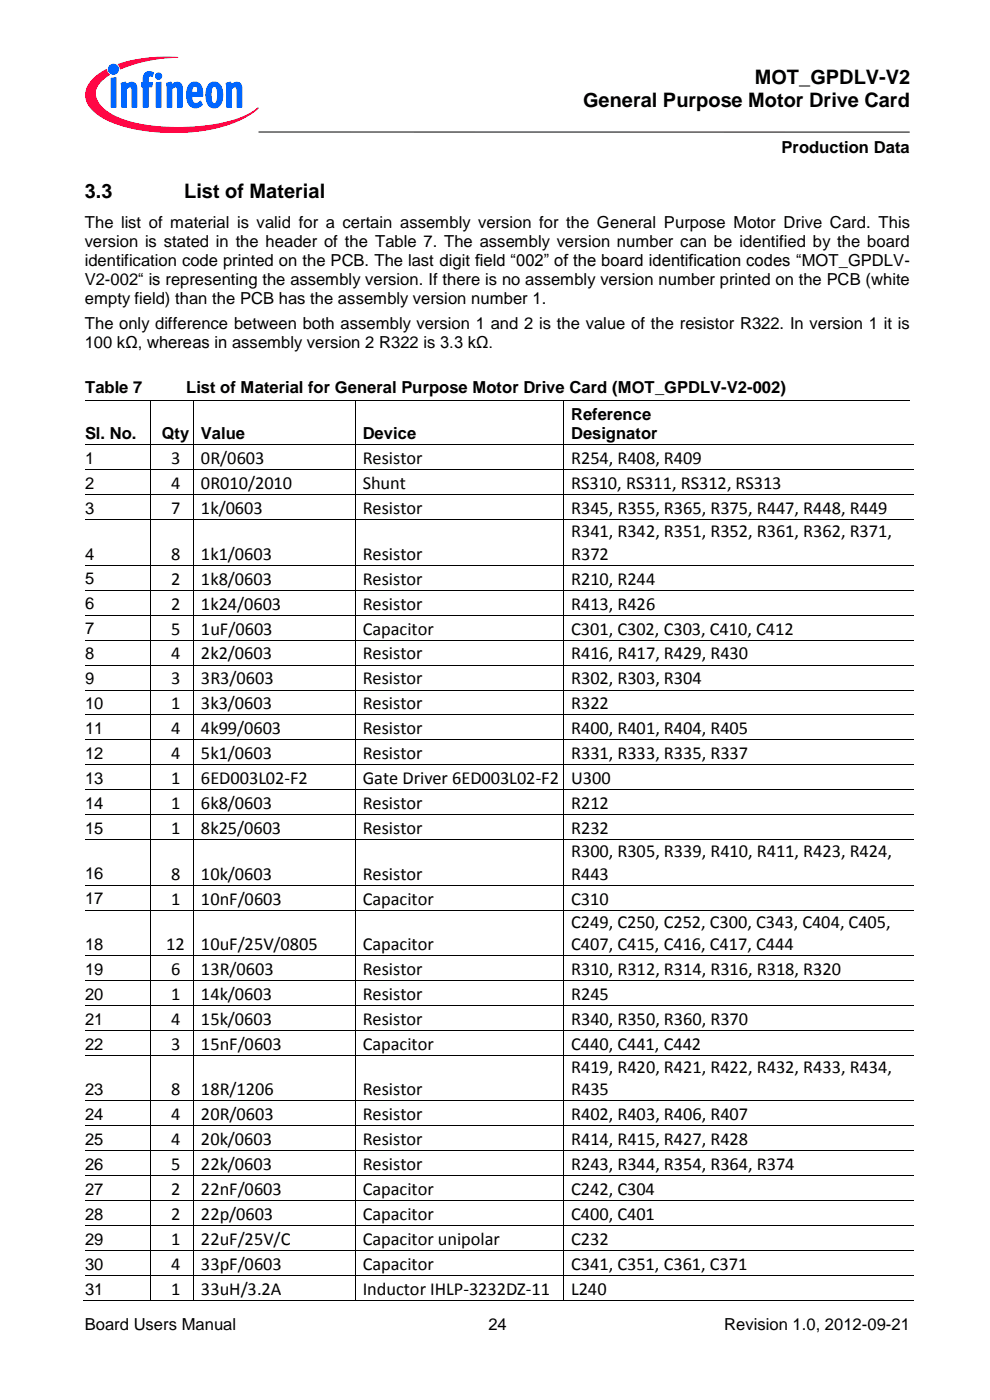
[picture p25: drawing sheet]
<svg xmlns="http://www.w3.org/2000/svg" width="210mm" height="297mm" viewBox="0 0 210 297" stroke-linecap="round" stroke-linejoin="round" font-family="sans-serif">
<defs><g id="words">
<g font-size="4.2">
<text x="160.1" y="17.9">MOT_GPDLV-V2</text>
<text x="123.7" y="22.8">General Purpose Motor Drive Card</text>
<text x="18" y="42">3.3</text>
<text x="39.1" y="42">List of Material</text>
</g>
<g font-size="3.9">
<text x="36.3" y="98.5">3</text>
<text x="42.6" y="98.5">0R/0603</text>
<text x="76.9" y="98.5">Resistor</text>
<text x="121.1" y="98.5">R254, R408, R409</text>
<text x="36.3" y="103.8">4</text>
<text x="42.6" y="103.8">0R010/2010</text>
<text x="76.9" y="103.8">Shunt</text>
<text x="121.1" y="103.8">RS310, RS311, RS312, RS313</text>
<text x="36.3" y="109.1">7</text>
<text x="42.6" y="109.1">1k/0603</text>
<text x="76.9" y="109.1">Resistor</text>
<text x="121.1" y="109.1">R345, R355, R365, R375, R447, R448, R449</text>
<text x="36.3" y="118.8">8</text>
<text x="42.6" y="118.8">1k1/0603</text>
<text x="76.9" y="118.8">Resistor</text>
<text x="121.1" y="114">R341, R342, R351, R352, R361, R362, R371,</text>
<text x="121.1" y="118.8">R372</text>
<text x="36.3" y="124.1">2</text>
<text x="42.6" y="124.1">1k8/0603</text>
<text x="76.9" y="124.1">Resistor</text>
<text x="121.1" y="124.1">R210, R244</text>
<text x="36.3" y="129.3">2</text>
<text x="42.6" y="129.3">1k24/0603</text>
<text x="76.9" y="129.3">Resistor</text>
<text x="121.1" y="129.3">R413, R426</text>
<text x="36.3" y="134.6">5</text>
<text x="42.6" y="134.6">1uF/0603</text>
<text x="76.9" y="134.6">Capacitor</text>
<text x="121.1" y="134.6">C301, C302, C303, C410, C412</text>
<text x="36.3" y="139.9">4</text>
<text x="42.6" y="139.9">2k2/0603</text>
<text x="76.9" y="139.9">Resistor</text>
<text x="121.1" y="139.9">R416, R417, R429, R430</text>
<text x="36.3" y="145.2">3</text>
<text x="42.6" y="145.2">3R3/0603</text>
<text x="76.9" y="145.2">Resistor</text>
<text x="121.1" y="145.2">R302, R303, R304</text>
<text x="36.3" y="150.5">1</text>
<text x="36.3" y="155.8">4</text>
<text x="42.6" y="150.5">3k3/0603</text>
<text x="42.6" y="155.8">4k99/0603</text>
<text x="76.9" y="150.5">Resistor</text>
<text x="76.9" y="155.8">Resistor</text>
<text x="121.1" y="150.5">R322</text>
<text x="121.1" y="155.8">R400, R401, R404, R405</text>
<text x="36.3" y="161.1">4</text>
<text x="42.6" y="161.1">5k1/0603</text>
<text x="76.9" y="161.1">Resistor</text>
<text x="121.1" y="161.1">R331, R333, R335, R337</text>
<text x="36.3" y="166.4">1</text>
<text x="42.6" y="166.4">6ED003L02-F2</text>
<text x="76.9" y="166.4">Gate Driver 6ED003L02-F2</text>
<text x="121.1" y="166.4">U300</text>
<text x="36.3" y="171.7">1</text>
<text x="42.6" y="171.7">6k8/0603</text>
<text x="76.9" y="171.7">Resistor</text>
<text x="121.1" y="171.7">R212</text>
<text x="36.3" y="177">1</text>
<text x="42.6" y="177">8k25/0603</text>
<text x="76.9" y="177">Resistor</text>
<text x="121.1" y="177">R232</text>
<text x="121.1" y="181.9">R300, R305, R339, R410, R411, R423, R424,</text>
<text x="36.3" y="186.6">8</text>
<text x="36.3" y="191.9">1</text>
<text x="42.6" y="186.6">10k/0603</text>
<text x="42.6" y="191.9">10nF/0603</text>
<text x="76.9" y="186.6">Resistor</text>
<text x="76.9" y="191.9">Capacitor</text>
<text x="121.1" y="186.6">R443</text>
<text x="121.1" y="191.9">C310</text>
<text x="121.1" y="196.8">C249, C250, C252, C300, C343, C404, C405,</text>
<text x="35.3" y="201.6">12</text>
<text x="42.6" y="201.6">10uF/25V/0805</text>
<text x="76.9" y="201.6">Capacitor</text>
<text x="121.1" y="201.6">C407, C415, C416, C417, C444</text>
<text x="36.3" y="206.9">6</text>
<text x="42.6" y="206.9">13R/0603</text>
<text x="76.9" y="206.9">Resistor</text>
<text x="121.1" y="206.9">R310, R312, R314, R316, R318, R320</text>
<text x="36.3" y="212.2">1</text>
<text x="42.6" y="212.2">14k/0603</text>
<text x="76.9" y="212.2">Resistor</text>
<text x="121.1" y="212.2">R245</text>
<text x="36.3" y="217.4">4</text>
<text x="42.6" y="217.4">15k/0603</text>
<text x="76.9" y="217.4">Resistor</text>
<text x="121.1" y="217.4">R340, R350, R360, R370</text>
<text x="36.3" y="222.8">3</text>
<text x="42.6" y="222.8">15nF/0603</text>
<text x="76.9" y="222.8">Capacitor</text>
<text x="121.1" y="222.8">C440, C441, C442</text>
<text x="121.1" y="227.7">R419, R420, R421, R422, R432, R433, R434,</text>
<text x="36.3" y="232.4">8</text>
<text x="42.6" y="232.4">18R/1206</text>
<text x="76.9" y="232.4">Resistor</text>
<text x="121.1" y="232.4">R435</text>
<text x="36.3" y="237.7">4</text>
<text x="42.6" y="237.7">20R/0603</text>
<text x="76.9" y="237.7">Resistor</text>
<text x="121.1" y="237.7">R402, R403, R406, R407</text>
<text x="36.3" y="243">4</text>
<text x="42.6" y="243">20k/0603</text>
<text x="76.9" y="243">Resistor</text>
<text x="121.1" y="243">R414, R415, R427, R428</text>
<text x="36.3" y="248.3">5</text>
<text x="42.6" y="248.3">22k/0603</text>
<text x="76.9" y="248.3">Resistor</text>
<text x="121.1" y="248.3">R243, R344, R354, R364, R374</text>
<text x="36.3" y="253.6">2</text>
<text x="42.6" y="253.6">22nF/0603</text>
<text x="76.9" y="253.6">Capacitor</text>
<text x="121.1" y="253.6">C242, C304</text>
<text x="36.3" y="258.9">2</text>
<text x="42.6" y="258.9">22p/0603</text>
<text x="76.9" y="258.9">Capacitor</text>
<text x="121.1" y="258.9">C400, C401</text>
<text x="36.3" y="264.2">1</text>
<text x="36.3" y="269.4">4</text>
<text x="42.6" y="264.2">22uF/25V/C</text>
<text x="42.6" y="269.4">33pF/0603</text>
<text x="76.9" y="264.2">Capacitor unipolar</text>
<text x="76.9" y="269.4">Capacitor</text>
<text x="121.1" y="264.2">C232</text>
<text x="121.1" y="269.4">C341, C351, C361, C371</text>
<text x="36.3" y="274.7">1</text>
<text x="42.6" y="274.7">33uH/3.2A</text>
<text x="76.9" y="274.7">Inductor IHLP-3232DZ-11</text>
<text x="121.1" y="274.7">L240</text>
</g>
<g font-size="3.5">
<text x="165.8" y="32.6">Production Data</text>
<text x="18" y="48.4">The list of material is valid for a certain assembly version for the General Purpose Motor Drive Card. This</text>
<text x="18" y="52.5">version is stated in the header of the Table 7. The assembly version number can be identified by the board</text>
<text x="18" y="56.5">identification code printed on the PCB. The last digit field “002” of the board identification codes “MOT_GPDLV-</text>
<text x="18" y="60.5">V2-002“ is representing the assembly version. If there is no assembly version number printed on the PCB (white</text>
<text x="18" y="64.6">empty field) than the PCB has the assembly version number 1.</text>
<text x="18" y="69.7">The only difference between both assembly version 1 and 2 is the value of the resistor R322. In version 1 it is</text>
<text x="18" y="73.8">100 kΩ, whereas in assembly version 2 R322 is 3.3 kΩ.</text>
<text x="18" y="83.4">Table 7</text>
<text x="39.5" y="83.4">List of Material for General Purpose Motor Drive Card (MOT_GPDLV-V2-002)</text>
<text x="121.1" y="89.1">Reference</text>
<text x="18" y="93.1">Sl. No.</text>
<text x="34.3" y="93.1">Qty</text>
<text x="42.6" y="93.1">Value</text>
<text x="76.9" y="93.1">Device</text>
<text x="121.1" y="93.2">Designator</text>
<text x="18" y="98.5">1</text>
<text x="18" y="103.8">2</text>
<text x="18" y="109.1">3</text>
<text x="18" y="118.7">4</text>
<text x="18" y="124">5</text>
<text x="18" y="129.3">6</text>
<text x="18" y="134.6">7</text>
<text x="18" y="139.9">8</text>
<text x="18" y="145.2">9</text>
<text x="18" y="150.5">10</text>
<text x="18" y="155.8">11</text>
<text x="18" y="161.1">12</text>
<text x="18" y="166.4">13</text>
<text x="18" y="171.6">14</text>
<text x="18" y="176.9">15</text>
<text x="18" y="186.6">16</text>
<text x="18" y="191.9">17</text>
<text x="18" y="201.5">18</text>
<text x="18" y="206.8">19</text>
<text x="18" y="212.1">20</text>
<text x="18" y="217.4">21</text>
<text x="18" y="222.7">22</text>
<text x="18" y="232.4">23</text>
<text x="18" y="237.7">24</text>
<text x="18" y="242.9">25</text>
<text x="18" y="248.2">26</text>
<text x="18" y="253.5">27</text>
<text x="18" y="258.8">28</text>
<text x="18" y="264.1">29</text>
<text x="18" y="269.4">30</text>
<text x="18" y="274.7">31</text>
<text x="18" y="282.2">Board Users Manual</text>
<text x="103.6" y="282.2">24</text>
<text x="153.7" y="282.2">Revision 1.0, 2012-09-21</text>
</g>
</g></defs>
<g fill="none" stroke="#000" stroke-width=".21">
<path d="M54.9 28h138M18 85.1h13.8M18 94.4h13.8M18 99.7h13.8M31.8 85.1v9.2M31.8 94.5v5.1M31.8 99.8v5.1M31.9 85.1h9.1M31.9 94.4h9.1M31.9 99.7h9.1M41.1 85.1v9.2M41.1 94.5v5.1"/>
<path d="M41.1 99.8v5.1M41.2 85.1h34.1M41.2 94.4h34.1M41.2 99.7h34.1M75.4 85.1v9.2M75.4 94.5v5.1M75.4 99.8v5.1M75.5 85.1h44M75.5 94.4h44M75.5 99.7h44M119.6 85.1v9.2M119.6 94.5v5.1"/>
<path d="M119.6 99.8v5.1M119.7 85.1h29.1M119.7 94.4h29.1M119.7 99.7h74.1M149.2 85.1h43.8M149.2 94.4h44.6M18 105h13.8M18 110.3h13.8M18 119.9h13.8M31.8 105.1v5.1M31.8 110.4v9.5M31.9 105h9.1"/>
<path d="M31.9 110.3h9.1M31.9 119.9h9.1M41.1 105.1v5.1M41.1 110.4v9.5M41.2 105h34.1M41.2 110.3h34.1M41.2 119.9h34.1M75.4 105.1v5.1M75.4 110.4v9.5M75.5 105h44M75.5 110.3h44M75.5 119.9h44"/>
<path d="M119.6 105.1v5.1M119.6 110.4v9.5M119.7 105h74.1M119.7 110.3h74.1M119.7 119.9h74.1M18 125.2h13.8M18 130.5h13.8M18 135.8h13.8M31.8 120v5.2M31.8 125.3v5.1M31.8 130.6v5.1M31.8 135.9v5.1"/>
<path d="M31.9 125.2h9.1M31.9 130.5h9.1M31.9 135.8h9.1M41.1 120v5.2M41.1 125.3v5.1M41.1 130.6v5.1M41.1 135.9v5.1M41.2 125.2h34.1M41.2 130.5h34.1M41.2 135.8h34.1M75.4 120v5.2M75.4 125.3v5.1"/>
<path d="M75.4 130.6v5.1M75.4 135.9v5.1M75.5 125.2h44M75.5 130.5h44M75.5 135.8h44M119.6 120v5.2M119.6 125.3v5.1M119.6 130.6v5.1M119.6 135.9v5.1M119.7 125.2h74.1M119.7 130.5h74.1M119.7 135.8h74.1"/>
<path d="M18 141.1h13.8M18 146.4h13.8M18 151.7h13.8M18 157h13.8M31.8 141.2v5.1M31.8 146.5v5.1M31.8 151.8v5.1M31.8 157.1v5.1M31.9 141.1h9.1M31.9 146.4h9.1M31.9 151.7h9.1M31.9 157h9.1"/>
<path d="M41.1 141.2v5.1M41.1 146.5v5.1M41.1 151.8v5.1M41.1 157.1v5.1M41.2 141.1h34.1M41.2 146.4h34.1M41.2 151.7h34.1M41.2 157h34.1M75.4 141.2v5.1M75.4 146.5v5.1M75.4 151.8v5.1M75.4 157.1v5.1"/>
<path d="M75.5 141.1h44M75.5 146.4h44M75.5 151.7h44M75.5 157h44M119.6 141.2v5.1M119.6 146.5v5.1M119.6 151.8v5.1M119.6 157.1v5.1M119.7 141.1h74.1M119.7 146.4h74.1M119.7 151.7h74.1M119.7 157h74.1"/>
<path d="M18 162.3h13.8M18 167.6h13.8M18 172.9h13.8M18 178.2h13.8M31.8 162.4v5.1M31.8 167.7v5.1M31.8 173v5.1M31.8 178.2v9.5M31.9 162.3h9.1M31.9 167.6h9.1M31.9 172.9h9.1M31.9 178.2h9.1"/>
<path d="M41.1 162.4v5.1M41.1 167.7v5.1M41.1 173v5.1M41.1 178.2v9.5M41.2 162.3h34.1M41.2 167.6h34.1M41.2 172.9h34.1M41.2 178.2h34.1M75.4 162.4v5.1M75.4 167.7v5.1M75.4 173v5.1M75.4 178.2v9.5"/>
<path d="M75.5 162.3h44M75.5 167.6h44M75.5 172.9h44M75.5 178.2h44M119.6 162.4v5.1M119.6 167.7v5.1M119.6 173v5.1M119.6 178.2v9.5M119.7 162.3h74.1M119.7 167.6h74.1M119.7 172.9h74.1M119.7 178.2h74.1"/>
<path d="M18 187.8h13.8M18 193.1h13.8M31.8 187.9v5.1M31.8 193.2v9.5M31.9 187.8h9.1M31.9 193.1h9.1M41.1 187.9v5.1M41.1 193.2v9.5M41.2 187.8h34.1M41.2 193.1h34.1M75.4 187.9v5.1M75.4 193.2v9.5"/>
<path d="M75.5 187.8h44M75.5 193.1h44M119.6 187.9v5.1M119.6 193.2v9.5M119.7 187.8h74.1M119.7 193.1h74.1M18 202.8h13.8M18 208.1h13.8M18 213.3h13.8M18 218.6h13.8M31.8 202.8v5.2M31.8 208.1v5.2"/>
<path d="M31.8 213.4v5.1M31.8 218.7v5.2M31.9 202.8h9.1M31.9 208.1h9.1M31.9 213.3h9.1M31.9 218.6h9.1M41.1 202.8v5.2M41.1 208.1v5.2M41.1 213.4v5.1M41.1 218.7v5.2M41.2 202.8h34.1M41.2 208.1h34.1"/>
<path d="M41.2 213.3h34.1M41.2 218.6h34.1M75.4 202.8v5.2M75.4 208.1v5.2M75.4 213.4v5.1M75.4 218.7v5.2M75.5 202.8h44M75.5 208.1h44M75.5 213.3h44M75.5 218.6h44M119.6 202.8v5.2M119.6 208.1v5.2"/>
<path d="M119.6 213.4v5.1M119.6 218.7v5.2M119.7 202.8h74.1M119.7 208.1h74.1M119.7 213.3h74.1M119.7 218.6h74.1M18 223.9h13.8M18 233.6h13.8M18 238.9h13.8M31.8 224v9.5M31.8 233.7v5.1M31.8 239v5.1"/>
<path d="M31.9 223.9h9.1M31.9 233.6h9.1M31.9 238.9h9.1M41.1 224v9.5M41.1 233.7v5.1M41.1 239v5.1M41.2 223.9h34.1M41.2 233.6h34.1M41.2 238.9h34.1M75.4 224v9.5M75.4 233.7v5.1M75.4 239v5.1"/>
<path d="M75.5 223.9h44M75.5 233.6h44M75.5 238.9h44M119.6 224v9.5M119.6 233.7v5.1M119.6 239v5.1M119.7 223.9h74.1M119.7 233.6h74.1M119.7 238.9h74.1M18 244.2h13.8M18 249.5h13.8M18 254.8h13.8"/>
<path d="M31.8 244.3v5.1M31.8 249.5v5.2M31.8 254.8v5.2M31.9 244.2h9.1M31.9 249.5h9.1M31.9 254.8h9.1M41.1 244.3v5.1M41.1 249.5v5.2M41.1 254.8v5.2M41.2 244.2h34.1M41.2 249.5h34.1M41.2 254.8h34.1"/>
<path d="M75.4 244.3v5.1M75.4 249.5v5.2M75.4 254.8v5.2M75.5 244.2h44M75.5 249.5h44M75.5 254.8h44M119.6 244.3v5.1M119.6 249.5v5.2M119.6 254.8v5.2M119.7 244.2h74.1M119.7 249.5h74.1M119.7 254.8h74.1"/>
<path d="M17.7 275.9h14.1M18 260h13.8M18 265.3h13.8M18 270.6h13.8M31.8 260.1v5.2M31.8 265.4v5.1M31.8 270.7v5.1M31.9 260h9.1M31.9 265.3h9.1M31.9 270.6h9.1M31.9 275.9h9.1M41.1 260.1v5.2"/>
<path d="M41.1 265.4v5.1M41.1 270.7v5.1M41.2 260h34.1M41.2 265.3h34.1M41.2 270.6h34.1M41.2 275.9h34.1M75.4 260.1v5.2M75.4 265.4v5.1M75.4 270.7v5.1M75.5 260h44M75.5 265.3h44M75.5 270.6h44"/>
<path d="M75.5 275.9h44M119.6 260.1v5.2M119.6 265.4v5.1M119.6 270.7v5.1M119.7 260h74.1M119.7 265.3h74.1M119.7 270.6h74.1M119.7 275.9h74.1"/>
</g>
<g fill="#06f" stroke="#06f" stroke-width=".21">
<path d="M23.6 16.6l1-.1v6.3h-1z"/>
<path d="M25.7 17.7l.9-.3 .2 .6a1.2 1.2 0 0 1 1.3-.6 1.2 1.2 0 0 1 .9 1.2v4.2h-1v-3.8a.54 .54 0 0 0-.4-.6 .54 .54 0 0 0-.6 .3l-.2 .2v3.9h-1z"/>
<path d="M30.8 15.6a1.39 1.39 0 0 1 1.8-.1l-.3 .8a.51 .51 0 0 0-.6-.2 .51 .51 0 0 0-.3 .6v.8h1l-.2 .9h-.8v4.4h-1v-4.4h-.4v-.9h.4v-.3a2.1 2.1 0 0 1 .4-1.6z"/>
<path d="M35.3 17.7l1-.3 .1 .6a1.2 1.2 0 0 1 1.3-.6 1.2 1.2 0 0 1 .9 1.2v4.2h-1v-3.8a.54 .54 0 0 0-.3-.6 .54 .54 0 0 0-.7 .3l-.1 .2v3.9h-1z"/>
<path d="M48 17.7l.9-.3 .1 .6a1.2 1.2 0 0 1 1.4-.6 1.2 1.2 0 0 1 .9 1.2v4.2h-1v-3.8a.54 .54 0 0 0-.4-.6 .54 .54 0 0 0-.6 .3l-.2 .2v3.9h-1z"/>
<path d="M33 16.2a.67 .67 0 0 1 1.3 0 .67 .67 0 0 1-1.3 0zM33.1 17.6l1.1-.2v5.4h-1.1z"/>
<path d="M40.3 17.8a1.64 1.64 0 0 1 1.9-.2 1.64 1.64 0 0 1 .8 1.8v1h-2.3a1.05 1.05 0 0 0 .3 1.3 1.05 1.05 0 0 0 1.3 0l.2-.3 .4 .8a1.83 1.83 0 0 1-2 .6 1.83 1.83 0 0 1-1.2-1.8 4.1 4.1 0 0 1 .6-3.2zM41 18.4l-.2 .3-.1 .9h1.3a.95 .95 0 0 0-.8-1.3z"/>
<path d="M44.5 17.8a1.69 1.69 0 0 1 1.8-.2 1.69 1.69 0 0 1 .9 1.6 3.3 3.3 0 0 1-1.2 3.6 1.73 1.73 0 0 1-2.2-1.8l-.1-.6a3.4 3.4 0 0 1 .8-2.6zM45.2 18.4l-.3 .4-.1 .8a3.1 3.1 0 0 0 .4 2.3 .77 .77 0 0 0 .8-.2 .77 .77 0 0 0 .1-.9v-1.2a.87 .87 0 0 0-.9-1.2z"/>
<circle cx="24.1" cy="14.7" r="1.07"/>
</g>
<g fill="#ff0040" stroke="#ff0040" stroke-width=".21">
<path d="M25.1 13.7l1.5-.5a33.6 33.6 0 0 1 11.1-1 31.7 31.7 0 0 0-12.2 2.4z"/>
<path d="M20 16.5l1.2-.9 1.4-.9 .1 .6 .5 .6a5 5 0 0 0-3 4.2 6.6 6.6 0 0 0 4.2 4.6 35.2 35.2 0 0 0 16.7 2.2 27.8 27.8 0 0 0 12.6-3.2l1-.8a18.7 18.7 0 0 1-9.3 4.4 40.2 40.2 0 0 1-21.8-1.5 8.6 8.6 0 0 1-5.3-4.6 4.5 4.5 0 0 1 1.7-4.7z"/>
</g>
<g fill="#000">
<path d="M31.8 85h.1v.1h-.1z" fill-rule="evenodd"/>
<path d="M31.8 94.3h.1v.2h-.1z" fill-rule="evenodd"/>
<path d="M31.8 99.6h.1v.2h-.1z" fill-rule="evenodd"/>
<path d="M41 85h.2v.1h-.2z" fill-rule="evenodd"/>
<path d="M41 94.3h.2v.2h-.2z" fill-rule="evenodd"/>
<path d="M41 99.6h.2v.2h-.2z" fill-rule="evenodd"/>
<path d="M75.3 85h.2v.1h-.2z" fill-rule="evenodd"/>
<path d="M75.3 94.3h.2v.2h-.2z" fill-rule="evenodd"/>
<path d="M75.3 99.6h.2v.2h-.2z" fill-rule="evenodd"/>
<path d="M119.5 85h.2v.1h-.2z" fill-rule="evenodd"/>
<path d="M119.5 94.3h.2v.2h-.2z" fill-rule="evenodd"/>
<path d="M119.5 99.6h.2v.2h-.2z" fill-rule="evenodd"/>
<path d="M148.8 85h.2v.1h-.2z" fill-rule="evenodd"/>
<path d="M148.8 94.3h.2v.2h-.2z" fill-rule="evenodd"/>
<path d="M149 85v.1z" fill-rule="evenodd"/>
<path d="M149 94.3v.2z" fill-rule="evenodd"/>
<path d="M149 85h.2v.1h-.2z" fill-rule="evenodd"/>
<path d="M149 94.3h.2v.2h-.2z" fill-rule="evenodd"/>
<path d="M31.8 104.9h.1v.2h-.1z" fill-rule="evenodd"/>
<path d="M31.8 110.2h.1v.2h-.1z" fill-rule="evenodd"/>
<path d="M41 104.9h.2v.2h-.2z" fill-rule="evenodd"/>
<path d="M41 110.2h.2v.2h-.2z" fill-rule="evenodd"/>
<path d="M75.3 104.9h.2v.2h-.2z" fill-rule="evenodd"/>
<path d="M75.3 110.2h.2v.2h-.2z" fill-rule="evenodd"/>
<path d="M119.5 104.9h.2v.2h-.2z" fill-rule="evenodd"/>
<path d="M119.5 110.2h.2v.2h-.2z" fill-rule="evenodd"/>
<path d="M31.8 119.9h.1v.1h-.1z" fill-rule="evenodd"/>
<path d="M31.8 125.2h.1v.1h-.1z" fill-rule="evenodd"/>
<path d="M31.8 130.4h.1v.2h-.1z" fill-rule="evenodd"/>
<path d="M31.8 135.7h.1v.2h-.1z" fill-rule="evenodd"/>
<path d="M41 119.9h.2v.1h-.2z" fill-rule="evenodd"/>
<path d="M41 125.2h.2v.1h-.2z" fill-rule="evenodd"/>
<path d="M41 130.4h.2v.2h-.2z" fill-rule="evenodd"/>
<path d="M41 135.7h.2v.2h-.2z" fill-rule="evenodd"/>
<path d="M75.3 119.9h.2v.1h-.2z" fill-rule="evenodd"/>
<path d="M75.3 125.2h.2v.1h-.2z" fill-rule="evenodd"/>
<path d="M75.3 130.4h.2v.2h-.2z" fill-rule="evenodd"/>
<path d="M75.3 135.7h.2v.2h-.2z" fill-rule="evenodd"/>
<path d="M119.5 119.9h.2v.1h-.2z" fill-rule="evenodd"/>
<path d="M119.5 125.2h.2v.1h-.2z" fill-rule="evenodd"/>
<path d="M119.5 130.4h.2v.2h-.2z" fill-rule="evenodd"/>
<path d="M119.5 135.7h.2v.2h-.2z" fill-rule="evenodd"/>
<path d="M31.8 141h.1v.2h-.1z" fill-rule="evenodd"/>
<path d="M31.8 146.3h.1v.2h-.1z" fill-rule="evenodd"/>
<path d="M31.8 151.6h.1v.2h-.1z" fill-rule="evenodd"/>
<path d="M31.8 156.9h.1v.2h-.1z" fill-rule="evenodd"/>
<path d="M41 141h.2v.2h-.2z" fill-rule="evenodd"/>
<path d="M41 146.3h.2v.2h-.2z" fill-rule="evenodd"/>
<path d="M41 151.6h.2v.2h-.2z" fill-rule="evenodd"/>
<path d="M41 156.9h.2v.2h-.2z" fill-rule="evenodd"/>
<path d="M75.3 141h.2v.2h-.2z" fill-rule="evenodd"/>
<path d="M75.3 146.3h.2v.2h-.2z" fill-rule="evenodd"/>
<path d="M75.3 151.6h.2v.2h-.2z" fill-rule="evenodd"/>
<path d="M75.3 156.9h.2v.2h-.2z" fill-rule="evenodd"/>
<path d="M119.5 141h.2v.2h-.2z" fill-rule="evenodd"/>
<path d="M119.5 146.3h.2v.2h-.2z" fill-rule="evenodd"/>
<path d="M119.5 151.6h.2v.2h-.2z" fill-rule="evenodd"/>
<path d="M119.5 156.9h.2v.2h-.2z" fill-rule="evenodd"/>
<path d="M31.8 162.2h.1v.2h-.1z" fill-rule="evenodd"/>
<path d="M31.8 167.5h.1v.2h-.1z" fill-rule="evenodd"/>
<path d="M31.8 172.8h.1v.2h-.1z" fill-rule="evenodd"/>
<path d="M31.8 178.1h.1v.1h-.1z" fill-rule="evenodd"/>
<path d="M41 162.2h.2v.2h-.2z" fill-rule="evenodd"/>
<path d="M41 167.5h.2v.2h-.2z" fill-rule="evenodd"/>
<path d="M41 172.8h.2v.2h-.2z" fill-rule="evenodd"/>
<path d="M41 178.1h.2v.1h-.2z" fill-rule="evenodd"/>
<path d="M75.3 162.2h.2v.2h-.2z" fill-rule="evenodd"/>
<path d="M75.3 167.5h.2v.2h-.2z" fill-rule="evenodd"/>
<path d="M75.3 172.8h.2v.2h-.2z" fill-rule="evenodd"/>
<path d="M75.3 178.1h.2v.1h-.2z" fill-rule="evenodd"/>
<path d="M119.5 162.2h.2v.2h-.2z" fill-rule="evenodd"/>
<path d="M119.5 167.5h.2v.2h-.2z" fill-rule="evenodd"/>
<path d="M119.5 172.8h.2v.2h-.2z" fill-rule="evenodd"/>
<path d="M119.5 178.1h.2v.1h-.2z" fill-rule="evenodd"/>
<path d="M31.8 187.7h.1v.2h-.1z" fill-rule="evenodd"/>
<path d="M31.8 193h.1v.2h-.1z" fill-rule="evenodd"/>
<path d="M41 187.7h.2v.2h-.2z" fill-rule="evenodd"/>
<path d="M41 193h.2v.2h-.2z" fill-rule="evenodd"/>
<path d="M75.3 187.7h.2v.2h-.2z" fill-rule="evenodd"/>
<path d="M75.3 193h.2v.2h-.2z" fill-rule="evenodd"/>
<path d="M119.5 187.7h.2v.2h-.2z" fill-rule="evenodd"/>
<path d="M119.5 193h.2v.2h-.2z" fill-rule="evenodd"/>
<path d="M31.8 202.7h.1v.1h-.1z" fill-rule="evenodd"/>
<path d="M31.8 208h.1v.1h-.1z" fill-rule="evenodd"/>
<path d="M31.8 213.3h.1v.1h-.1z" fill-rule="evenodd"/>
<path d="M31.8 218.5h.1v.2h-.1z" fill-rule="evenodd"/>
<path d="M41 202.7h.2v.1h-.2z" fill-rule="evenodd"/>
<path d="M41 208h.2v.1h-.2z" fill-rule="evenodd"/>
<path d="M41 213.3h.2v.1h-.2z" fill-rule="evenodd"/>
<path d="M41 218.5h.2v.2h-.2z" fill-rule="evenodd"/>
<path d="M75.3 202.7h.2v.1h-.2z" fill-rule="evenodd"/>
<path d="M75.3 208h.2v.1h-.2z" fill-rule="evenodd"/>
<path d="M75.3 213.3h.2v.1h-.2z" fill-rule="evenodd"/>
<path d="M75.3 218.5h.2v.2h-.2z" fill-rule="evenodd"/>
<path d="M119.5 202.7h.2v.1h-.2z" fill-rule="evenodd"/>
<path d="M119.5 208h.2v.1h-.2z" fill-rule="evenodd"/>
<path d="M119.5 213.3h.2v.1h-.2z" fill-rule="evenodd"/>
<path d="M119.5 218.5h.2v.2h-.2z" fill-rule="evenodd"/>
<path d="M31.8 223.9h.1v.1h-.1z" fill-rule="evenodd"/>
<path d="M31.8 233.5h.1v.2h-.1z" fill-rule="evenodd"/>
<path d="M31.8 238.8h.1v.2h-.1z" fill-rule="evenodd"/>
<path d="M41 223.9h.2v.1h-.2z" fill-rule="evenodd"/>
<path d="M41 233.5h.2v.2h-.2z" fill-rule="evenodd"/>
<path d="M41 238.8h.2v.2h-.2z" fill-rule="evenodd"/>
<path d="M75.3 223.9h.2v.1h-.2z" fill-rule="evenodd"/>
<path d="M75.3 233.5h.2v.2h-.2z" fill-rule="evenodd"/>
<path d="M75.3 238.8h.2v.2h-.2z" fill-rule="evenodd"/>
<path d="M119.5 223.9h.2v.1h-.2z" fill-rule="evenodd"/>
<path d="M119.5 233.5h.2v.2h-.2z" fill-rule="evenodd"/>
<path d="M119.5 238.8h.2v.2h-.2z" fill-rule="evenodd"/>
<path d="M31.8 244.1h.1v.2h-.1z" fill-rule="evenodd"/>
<path d="M31.8 249.4h.1v.1h-.1z" fill-rule="evenodd"/>
<path d="M31.8 254.7h.1v.1h-.1z" fill-rule="evenodd"/>
<path d="M41 244.1h.2v.2h-.2z" fill-rule="evenodd"/>
<path d="M41 249.4h.2v.1h-.2z" fill-rule="evenodd"/>
<path d="M41 254.7h.2v.1h-.2z" fill-rule="evenodd"/>
<path d="M75.3 244.1h.2v.2h-.2z" fill-rule="evenodd"/>
<path d="M75.3 249.4h.2v.1h-.2z" fill-rule="evenodd"/>
<path d="M75.3 254.7h.2v.1h-.2z" fill-rule="evenodd"/>
<path d="M119.5 244.1h.2v.2h-.2z" fill-rule="evenodd"/>
<path d="M119.5 249.4h.2v.1h-.2z" fill-rule="evenodd"/>
<path d="M119.5 254.7h.2v.1h-.2z" fill-rule="evenodd"/>
<path d="M31.8 260h.1v.1h-.1z" fill-rule="evenodd"/>
<path d="M31.8 265.3h.1v.1h-.1z" fill-rule="evenodd"/>
<path d="M31.8 270.5h.1v.2h-.1z" fill-rule="evenodd"/>
<path d="M31.8 275.8h.1v.2h-.1z" fill-rule="evenodd"/>
<path d="M41 260h.2v.1h-.2z" fill-rule="evenodd"/>
<path d="M41 265.3h.2v.1h-.2z" fill-rule="evenodd"/>
<path d="M41 270.5h.2v.2h-.2z" fill-rule="evenodd"/>
<path d="M41 275.8h.2v.2h-.2z" fill-rule="evenodd"/>
<path d="M75.3 260h.2v.1h-.2z" fill-rule="evenodd"/>
<path d="M75.3 265.3h.2v.1h-.2z" fill-rule="evenodd"/>
<path d="M75.3 270.5h.2v.2h-.2z" fill-rule="evenodd"/>
<path d="M75.3 275.8h.2v.2h-.2z" fill-rule="evenodd"/>
<path d="M119.5 260h.2v.1h-.2z" fill-rule="evenodd"/>
<path d="M119.5 265.3h.2v.1h-.2z" fill-rule="evenodd"/>
<path d="M119.5 270.5h.2v.2h-.2z" fill-rule="evenodd"/>
<path d="M119.5 275.8h.2v.2h-.2z" fill-rule="evenodd"/>
</g>
<use href="#words"/>
</svg>
